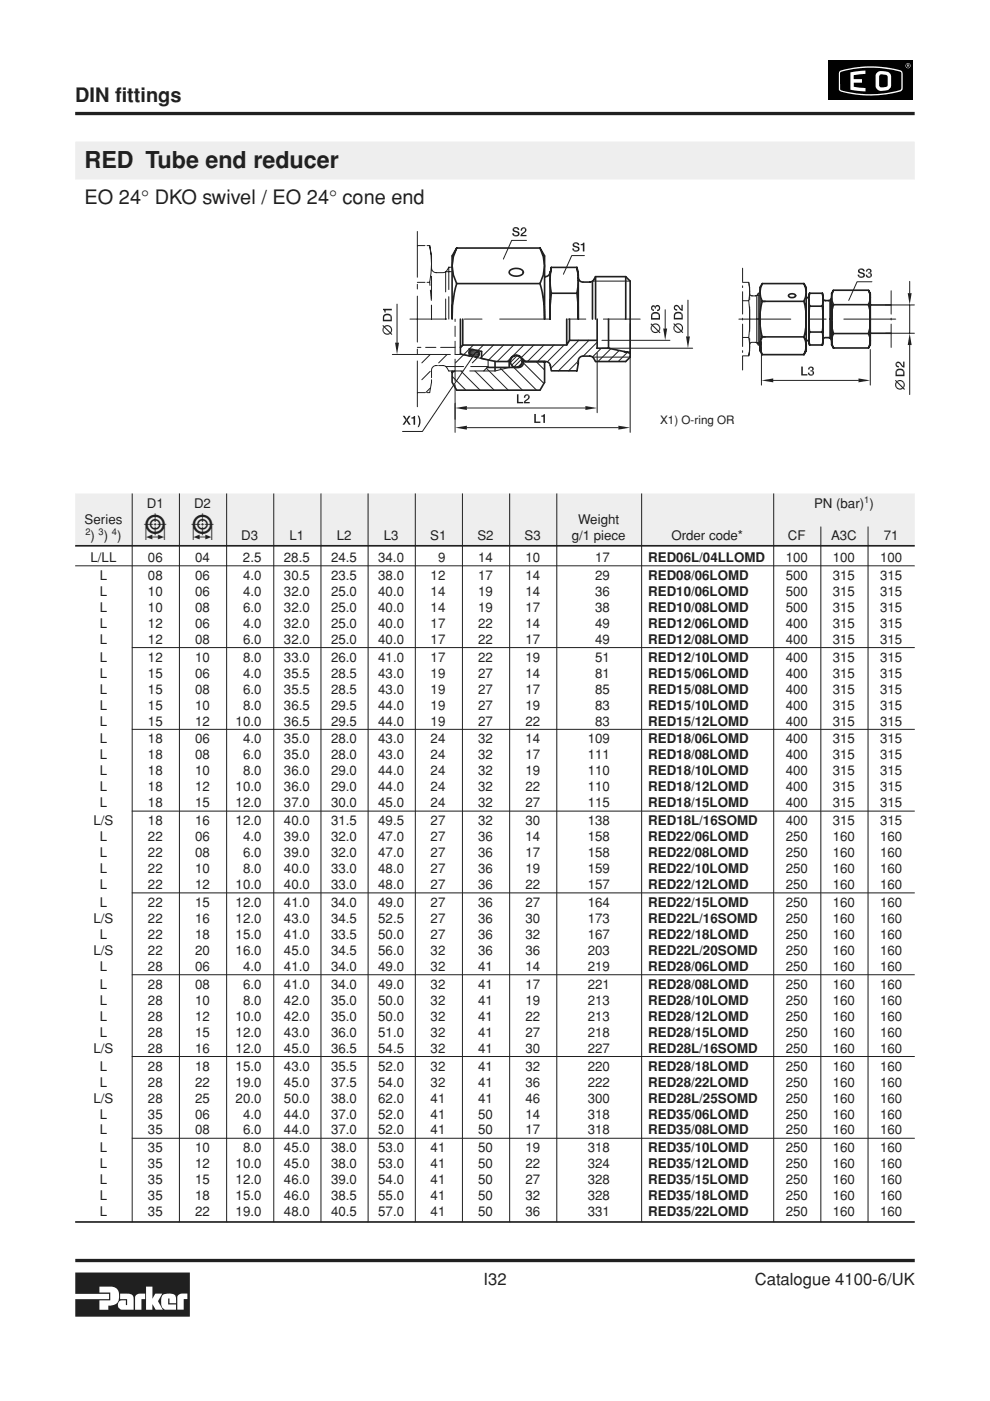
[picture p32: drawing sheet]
<svg xmlns="http://www.w3.org/2000/svg" width="210mm" height="297mm" viewBox="0 0 210 297" stroke-linecap="round" stroke-linejoin="round" font-family="sans-serif">
<defs><g id="words">
<g font-size="7.1" fill="#231f20">
<text x="30.5" y="114.4">5</text>
<text x="40.5" y="114.4">5</text>
</g>
<text font-size="4.9" fill="#231f20" x="17.9" y="35.6">RED Tube end reducer</text>
<g font-size="4.2" fill="#231f20">
<text x="15.9" y="21.6">DIN fittings</text>
<text x="17.9" y="43.3">EO 24° DKO swivel / EO 24° cone end</text>
</g>
<g font-size="3.5" fill="#231f20">
<text x="102.5" y="272.4">I32</text>
<text x="160" y="272.4">Catalogue 4100-6/UK</text>
</g>
<g font-size="2.8" fill="#231f20">
<text x="31.2" y="107.6">D1</text>
<text x="41.2" y="107.6">D2</text>
<text x="172.6" y="107.6">PN (bar) )</text>
<text x="17.9" y="111">Series</text>
<text x="122.6" y="111">Weight</text>
<text x="19.2" y="114.4">) ) )</text>
<text x="19.2" y="119.2">L/LL</text>
<text x="31.4" y="119.2">06</text>
<text x="41.4" y="119.2">04</text>
<text x="51.2" y="114.4">D3</text>
<text x="51.5" y="119.2">2.5</text>
<text x="60.2" y="119.2">28.5</text>
<text x="61.4" y="114.4">L1</text>
<text x="70.2" y="119.2">24.5</text>
<text x="71.4" y="114.4">L2</text>
<text x="80.2" y="119.2">34.0</text>
<text x="81.4" y="114.4">L3</text>
<text x="91.2" y="114.4">S1</text>
<text x="92.9" y="119.2">9</text>
<text x="101.2" y="114.4">S2</text>
<text x="101.4" y="119.2">14</text>
<text x="111.2" y="114.4">S3</text>
<text x="111.4" y="119.2">10</text>
<text x="121.2" y="114.4">g/1 piece</text>
<text x="126.2" y="119.2">17</text>
<text x="137.4" y="119.2">RED06L/04LLOMD</text>
<text x="142.3" y="114.4">Order code*</text>
<text x="166.6" y="119.2">100</text>
<text x="167" y="114.4">CF</text>
<text x="176.2" y="114.4">A3C</text>
<text x="176.6" y="119.2">100</text>
<text x="186.6" y="119.2">100</text>
<text x="187.4" y="114.4">71</text>
<text x="21.1" y="123">L</text>
<text x="31.4" y="123">08</text>
<text x="41.4" y="123">06</text>
<text x="51.5" y="123">4.0</text>
<text x="60.2" y="123">30.5</text>
<text x="70.2" y="123">23.5</text>
<text x="80.2" y="123">38.0</text>
<text x="91.3" y="123">12</text>
<text x="101.4" y="123">17</text>
<text x="111.4" y="123">14</text>
<text x="126.2" y="123">29</text>
<text x="137.4" y="123">RED08/06LOMD</text>
<text x="166.6" y="123">500</text>
<text x="176.6" y="123">315</text>
<text x="186.6" y="123">315</text>
<text x="21.1" y="126.3">L</text>
<text x="21.1" y="129.7">L</text>
<text x="31.4" y="126.3">10</text>
<text x="31.4" y="129.7">10</text>
<text x="41.4" y="126.3">06</text>
<text x="41.4" y="129.7">08</text>
<text x="51.5" y="126.3">4.0</text>
<text x="51.5" y="129.7">6.0</text>
<text x="60.2" y="126.3">32.0</text>
<text x="60.2" y="129.7">32.0</text>
<text x="70.2" y="126.3">25.0</text>
<text x="70.2" y="129.7">25.0</text>
<text x="80.2" y="126.3">40.0</text>
<text x="80.2" y="129.7">40.0</text>
<text x="91.3" y="126.3">14</text>
<text x="91.3" y="129.7">14</text>
<text x="101.4" y="126.3">19</text>
<text x="101.4" y="129.7">19</text>
<text x="111.4" y="126.3">14</text>
<text x="111.4" y="129.7">17</text>
<text x="126.2" y="126.3">36</text>
<text x="126.2" y="129.7">38</text>
<text x="137.4" y="126.3">RED10/06LOMD</text>
<text x="137.4" y="129.7">RED10/08LOMD</text>
<text x="166.6" y="126.3">500</text>
<text x="166.6" y="129.7">500</text>
<text x="176.6" y="126.3">315</text>
<text x="176.6" y="129.7">315</text>
<text x="186.6" y="126.3">315</text>
<text x="186.6" y="129.7">315</text>
<text x="21.1" y="133.1">L</text>
<text x="21.1" y="136.5">L</text>
<text x="31.4" y="133.1">12</text>
<text x="31.4" y="136.5">12</text>
<text x="41.4" y="133.1">06</text>
<text x="41.4" y="136.5">08</text>
<text x="51.5" y="133.1">4.0</text>
<text x="51.5" y="136.5">6.0</text>
<text x="60.2" y="133.1">32.0</text>
<text x="60.2" y="136.5">32.0</text>
<text x="70.2" y="133.1">25.0</text>
<text x="70.2" y="136.5">25.0</text>
<text x="80.2" y="133.1">40.0</text>
<text x="80.2" y="136.5">40.0</text>
<text x="91.3" y="133.1">17</text>
<text x="91.3" y="136.5">17</text>
<text x="101.4" y="133.1">22</text>
<text x="101.4" y="136.5">22</text>
<text x="111.4" y="133.1">14</text>
<text x="111.4" y="136.5">17</text>
<text x="126.2" y="133.1">49</text>
<text x="126.2" y="136.5">49</text>
<text x="137.4" y="133.1">RED12/06LOMD</text>
<text x="137.4" y="136.5">RED12/08LOMD</text>
<text x="166.6" y="133.1">400</text>
<text x="166.6" y="136.5">400</text>
<text x="176.6" y="133.1">315</text>
<text x="176.6" y="136.5">315</text>
<text x="186.6" y="133.1">315</text>
<text x="186.6" y="136.5">315</text>
<text x="21.1" y="140.3">L</text>
<text x="21.1" y="143.7">L</text>
<text x="31.4" y="140.3">12</text>
<text x="31.4" y="143.7">15</text>
<text x="41.4" y="140.3">10</text>
<text x="41.4" y="143.7">06</text>
<text x="51.5" y="140.3">8.0</text>
<text x="51.5" y="143.7">4.0</text>
<text x="60.2" y="140.3">33.0</text>
<text x="60.2" y="143.7">35.5</text>
<text x="70.2" y="140.3">26.0</text>
<text x="70.2" y="143.7">28.5</text>
<text x="80.2" y="140.3">41.0</text>
<text x="80.2" y="143.7">43.0</text>
<text x="91.3" y="140.3">17</text>
<text x="91.3" y="143.7">19</text>
<text x="101.4" y="140.3">22</text>
<text x="101.4" y="143.7">27</text>
<text x="111.4" y="140.3">19</text>
<text x="111.4" y="143.7">14</text>
<text x="126.2" y="140.3">51</text>
<text x="126.2" y="143.7">81</text>
<text x="137.4" y="140.3">RED12/10LOMD</text>
<text x="137.4" y="143.7">RED15/06LOMD</text>
<text x="166.6" y="140.3">400</text>
<text x="166.6" y="143.7">400</text>
<text x="176.6" y="140.3">315</text>
<text x="176.6" y="143.7">315</text>
<text x="186.6" y="140.3">315</text>
<text x="186.6" y="143.7">315</text>
<text x="21.1" y="147.1">L</text>
<text x="31.4" y="147.1">15</text>
<text x="41.4" y="147.1">08</text>
<text x="51.5" y="147.1">6.0</text>
<text x="60.2" y="147.1">35.5</text>
<text x="70.2" y="147.1">28.5</text>
<text x="80.2" y="147.1">43.0</text>
<text x="91.3" y="147.1">19</text>
<text x="101.4" y="147.1">27</text>
<text x="111.4" y="147.1">17</text>
<text x="126.2" y="147.1">85</text>
<text x="137.4" y="147.1">RED15/08LOMD</text>
<text x="166.6" y="147.1">400</text>
<text x="176.6" y="147.1">315</text>
<text x="186.6" y="147.1">315</text>
<text x="21.1" y="150.4">L</text>
<text x="21.1" y="153.8">L</text>
<text x="31.4" y="150.4">15</text>
<text x="31.4" y="153.8">15</text>
<text x="41.4" y="150.4">10</text>
<text x="41.4" y="153.8">12</text>
<text x="50" y="153.8">10.0</text>
<text x="51.5" y="150.4">8.0</text>
<text x="60.2" y="153.8">36.5</text>
<text x="60.2" y="150.4">36.5</text>
<text x="70.2" y="153.8">29.5</text>
<text x="70.2" y="150.4">29.5</text>
<text x="80.2" y="153.8">44.0</text>
<text x="80.2" y="150.4">44.0</text>
<text x="91.3" y="153.8">19</text>
<text x="91.3" y="150.4">19</text>
<text x="101.4" y="153.8">27</text>
<text x="101.4" y="150.4">27</text>
<text x="111.4" y="153.8">22</text>
<text x="111.4" y="150.4">19</text>
<text x="126.2" y="153.8">83</text>
<text x="126.2" y="150.4">83</text>
<text x="137.4" y="150.4">RED15/10LOMD</text>
<text x="137.4" y="153.8">RED15/12LOMD</text>
<text x="166.6" y="150.4">400</text>
<text x="166.6" y="153.8">400</text>
<text x="176.6" y="150.4">315</text>
<text x="176.6" y="153.8">315</text>
<text x="186.6" y="150.4">315</text>
<text x="186.6" y="153.8">315</text>
<text x="21.1" y="157.6">L</text>
<text x="21.1" y="161">L</text>
<text x="31.4" y="157.6">18</text>
<text x="31.4" y="161">18</text>
<text x="41.4" y="157.6">06</text>
<text x="41.4" y="161">08</text>
<text x="51.5" y="157.6">4.0</text>
<text x="51.5" y="161">6.0</text>
<text x="60.2" y="157.6">35.0</text>
<text x="60.2" y="161">35.0</text>
<text x="70.2" y="157.6">28.0</text>
<text x="70.2" y="161">28.0</text>
<text x="80.2" y="157.6">43.0</text>
<text x="80.2" y="161">43.0</text>
<text x="91.3" y="157.6">24</text>
<text x="91.3" y="161">24</text>
<text x="101.4" y="157.6">32</text>
<text x="101.4" y="161">32</text>
<text x="111.4" y="157.6">14</text>
<text x="111.4" y="161">17</text>
<text x="124.6" y="157.6">109</text>
<text x="124.6" y="161">111</text>
<text x="137.4" y="157.6">RED18/06LOMD</text>
<text x="137.4" y="161">RED18/08LOMD</text>
<text x="166.6" y="157.6">400</text>
<text x="166.6" y="161">400</text>
<text x="176.6" y="157.6">315</text>
<text x="176.6" y="161">315</text>
<text x="186.6" y="157.6">315</text>
<text x="186.6" y="161">315</text>
<text x="21.1" y="164.4">L</text>
<text x="21.1" y="167.8">L</text>
<text x="31.4" y="164.4">18</text>
<text x="31.4" y="167.8">18</text>
<text x="41.4" y="164.4">10</text>
<text x="41.4" y="167.8">12</text>
<text x="50" y="167.8">10.0</text>
<text x="51.5" y="164.4">8.0</text>
<text x="60.2" y="167.8">36.0</text>
<text x="60.2" y="164.4">36.0</text>
<text x="70.2" y="167.8">29.0</text>
<text x="70.2" y="164.4">29.0</text>
<text x="80.2" y="167.8">44.0</text>
<text x="80.2" y="164.4">44.0</text>
<text x="91.3" y="167.8">24</text>
<text x="91.3" y="164.4">24</text>
<text x="101.4" y="167.8">32</text>
<text x="101.4" y="164.4">32</text>
<text x="111.4" y="167.8">22</text>
<text x="111.4" y="164.4">19</text>
<text x="124.6" y="167.8">110</text>
<text x="124.6" y="164.4">110</text>
<text x="137.4" y="164.4">RED18/10LOMD</text>
<text x="137.4" y="167.8">RED18/12LOMD</text>
<text x="166.6" y="164.4">400</text>
<text x="166.6" y="167.8">400</text>
<text x="176.6" y="164.4">315</text>
<text x="176.6" y="167.8">315</text>
<text x="186.6" y="164.4">315</text>
<text x="186.6" y="167.8">315</text>
<text x="21.1" y="171.2">L</text>
<text x="31.4" y="171.2">18</text>
<text x="41.4" y="171.2">15</text>
<text x="50" y="171.2">12.0</text>
<text x="60.2" y="171.2">37.0</text>
<text x="70.2" y="171.2">30.0</text>
<text x="80.2" y="171.2">45.0</text>
<text x="91.3" y="171.2">24</text>
<text x="101.4" y="171.2">32</text>
<text x="111.4" y="171.2">27</text>
<text x="124.6" y="171.2">115</text>
<text x="137.4" y="171.2">RED18/15LOMD</text>
<text x="166.6" y="171.2">400</text>
<text x="176.6" y="171.2">315</text>
<text x="186.6" y="171.2">315</text>
<text x="19.8" y="175">L/S</text>
<text x="21.1" y="178.3">L</text>
<text x="31.4" y="178.3">22</text>
<text x="31.4" y="175">18</text>
<text x="41.4" y="178.3">06</text>
<text x="41.4" y="175">16</text>
<text x="50" y="175">12.0</text>
<text x="51.5" y="178.3">4.0</text>
<text x="60.2" y="175">40.0</text>
<text x="60.2" y="178.3">39.0</text>
<text x="70.2" y="175">31.5</text>
<text x="70.2" y="178.3">32.0</text>
<text x="80.2" y="175">49.5</text>
<text x="80.2" y="178.3">47.0</text>
<text x="91.3" y="175">27</text>
<text x="91.3" y="178.3">27</text>
<text x="101.4" y="175">32</text>
<text x="101.4" y="178.3">36</text>
<text x="111.4" y="175">30</text>
<text x="111.4" y="178.3">14</text>
<text x="124.6" y="175">138</text>
<text x="124.6" y="178.3">158</text>
<text x="137.4" y="175">RED18L/16SOMD</text>
<text x="137.4" y="178.3">RED22/06LOMD</text>
<text x="166.6" y="175">400</text>
<text x="166.6" y="178.3">250</text>
<text x="176.6" y="175">315</text>
<text x="176.6" y="178.3">160</text>
<text x="186.6" y="175">315</text>
<text x="186.6" y="178.3">160</text>
<text x="21.1" y="181.7">L</text>
<text x="21.1" y="185.1">L</text>
<text x="31.4" y="181.7">22</text>
<text x="31.4" y="185.1">22</text>
<text x="41.4" y="181.7">08</text>
<text x="41.4" y="185.1">10</text>
<text x="51.5" y="181.7">6.0</text>
<text x="51.5" y="185.1">8.0</text>
<text x="60.2" y="181.7">39.0</text>
<text x="60.2" y="185.1">40.0</text>
<text x="70.2" y="181.7">32.0</text>
<text x="70.2" y="185.1">33.0</text>
<text x="80.2" y="181.7">47.0</text>
<text x="80.2" y="185.1">48.0</text>
<text x="91.3" y="181.7">27</text>
<text x="91.3" y="185.1">27</text>
<text x="101.4" y="181.7">36</text>
<text x="101.4" y="185.1">36</text>
<text x="111.4" y="181.7">17</text>
<text x="111.4" y="185.1">19</text>
<text x="124.6" y="181.7">158</text>
<text x="124.6" y="185.1">159</text>
<text x="137.4" y="181.7">RED22/08LOMD</text>
<text x="137.4" y="185.1">RED22/10LOMD</text>
<text x="166.6" y="181.7">250</text>
<text x="166.6" y="185.1">250</text>
<text x="176.6" y="181.7">160</text>
<text x="176.6" y="185.1">160</text>
<text x="186.6" y="181.7">160</text>
<text x="186.6" y="185.1">160</text>
<text x="21.1" y="188.5">L</text>
<text x="31.4" y="188.5">22</text>
<text x="41.4" y="188.5">12</text>
<text x="50" y="188.5">10.0</text>
<text x="60.2" y="188.5">40.0</text>
<text x="70.2" y="188.5">33.0</text>
<text x="80.2" y="188.5">48.0</text>
<text x="91.3" y="188.5">27</text>
<text x="101.4" y="188.5">36</text>
<text x="111.4" y="188.5">22</text>
<text x="124.6" y="188.5">157</text>
<text x="137.4" y="188.5">RED22/12LOMD</text>
<text x="166.6" y="188.5">250</text>
<text x="176.6" y="188.5">160</text>
<text x="186.6" y="188.5">160</text>
<text x="19.8" y="195.7">L/S</text>
<text x="21.1" y="192.3">L</text>
<text x="31.4" y="192.3">22</text>
<text x="31.4" y="195.7">22</text>
<text x="41.4" y="192.3">15</text>
<text x="41.4" y="195.7">16</text>
<text x="50" y="192.3">12.0</text>
<text x="50" y="195.7">12.0</text>
<text x="60.2" y="192.3">41.0</text>
<text x="60.2" y="195.7">43.0</text>
<text x="70.2" y="192.3">34.0</text>
<text x="70.2" y="195.7">34.5</text>
<text x="80.2" y="192.3">49.0</text>
<text x="80.2" y="195.7">52.5</text>
<text x="91.3" y="192.3">27</text>
<text x="91.3" y="195.7">27</text>
<text x="101.4" y="192.3">36</text>
<text x="101.4" y="195.7">36</text>
<text x="111.4" y="192.3">27</text>
<text x="111.4" y="195.7">30</text>
<text x="124.6" y="192.3">164</text>
<text x="124.6" y="195.7">173</text>
<text x="137.4" y="195.7">RED22L/16SOMD</text>
<text x="137.4" y="192.3">RED22/15LOMD</text>
<text x="166.6" y="195.7">250</text>
<text x="166.6" y="192.3">250</text>
<text x="176.6" y="195.7">160</text>
<text x="176.6" y="192.3">160</text>
<text x="186.6" y="192.3">160</text>
<text x="186.6" y="195.7">160</text>
<text x="19.8" y="202.5">L/S</text>
<text x="21.1" y="199.1">L</text>
<text x="31.4" y="199.1">22</text>
<text x="31.4" y="202.5">22</text>
<text x="41.4" y="199.1">18</text>
<text x="41.4" y="202.5">20</text>
<text x="50" y="199.1">15.0</text>
<text x="50" y="202.5">16.0</text>
<text x="60.2" y="199.1">41.0</text>
<text x="60.2" y="202.5">45.0</text>
<text x="70.2" y="199.1">33.5</text>
<text x="70.2" y="202.5">34.5</text>
<text x="80.2" y="199.1">50.0</text>
<text x="80.2" y="202.5">56.0</text>
<text x="91.3" y="199.1">27</text>
<text x="91.3" y="202.5">32</text>
<text x="101.4" y="199.1">36</text>
<text x="101.4" y="202.5">36</text>
<text x="111.4" y="199.1">32</text>
<text x="111.4" y="202.5">36</text>
<text x="124.6" y="199.1">167</text>
<text x="124.6" y="202.5">203</text>
<text x="137.4" y="202.5">RED22L/20SOMD</text>
<text x="137.4" y="199.1">RED22/18LOMD</text>
<text x="166.6" y="202.5">250</text>
<text x="166.6" y="199.1">250</text>
<text x="176.6" y="199.1">160</text>
<text x="176.6" y="202.5">160</text>
<text x="186.6" y="202.5">160</text>
<text x="186.6" y="199.1">160</text>
<text x="21.1" y="205.8">L</text>
<text x="21.1" y="209.6">L</text>
<text x="31.4" y="205.8">28</text>
<text x="31.4" y="209.6">28</text>
<text x="41.4" y="205.8">06</text>
<text x="41.4" y="209.6">08</text>
<text x="51.5" y="205.8">4.0</text>
<text x="51.5" y="209.6">6.0</text>
<text x="60.2" y="205.8">41.0</text>
<text x="60.2" y="209.6">41.0</text>
<text x="70.2" y="205.8">34.0</text>
<text x="70.2" y="209.6">34.0</text>
<text x="80.2" y="205.8">49.0</text>
<text x="80.2" y="209.6">49.0</text>
<text x="91.3" y="205.8">32</text>
<text x="91.3" y="209.6">32</text>
<text x="101.4" y="205.8">41</text>
<text x="101.4" y="209.6">41</text>
<text x="111.4" y="205.8">14</text>
<text x="111.4" y="209.6">17</text>
<text x="124.6" y="205.8">219</text>
<text x="124.6" y="209.6">221</text>
<text x="137.4" y="205.8">RED28/06LOMD</text>
<text x="137.4" y="209.6">RED28/08LOMD</text>
<text x="166.6" y="205.8">250</text>
<text x="166.6" y="209.6">250</text>
<text x="176.6" y="205.8">160</text>
<text x="176.6" y="209.6">160</text>
<text x="186.6" y="205.8">160</text>
<text x="186.6" y="209.6">160</text>
<text x="21.1" y="213">L</text>
<text x="31.4" y="213">28</text>
<text x="41.4" y="213">10</text>
<text x="51.5" y="213">8.0</text>
<text x="60.2" y="213">42.0</text>
<text x="70.2" y="213">35.0</text>
<text x="80.2" y="213">50.0</text>
<text x="91.3" y="213">32</text>
<text x="101.4" y="213">41</text>
<text x="111.4" y="213">19</text>
<text x="124.6" y="213">213</text>
<text x="137.4" y="213">RED28/10LOMD</text>
<text x="166.6" y="213">250</text>
<text x="176.6" y="213">160</text>
<text x="186.6" y="213">160</text>
<text x="21.1" y="216.4">L</text>
<text x="21.1" y="219.8">L</text>
<text x="31.4" y="216.4">28</text>
<text x="31.4" y="219.8">28</text>
<text x="41.4" y="216.4">12</text>
<text x="41.4" y="219.8">15</text>
<text x="50" y="216.4">10.0</text>
<text x="50" y="219.8">12.0</text>
<text x="60.2" y="216.4">42.0</text>
<text x="60.2" y="219.8">43.0</text>
<text x="70.2" y="216.4">35.0</text>
<text x="70.2" y="219.8">36.0</text>
<text x="80.2" y="216.4">50.0</text>
<text x="80.2" y="219.8">51.0</text>
<text x="91.3" y="216.4">32</text>
<text x="91.3" y="219.8">32</text>
<text x="101.4" y="216.4">41</text>
<text x="101.4" y="219.8">41</text>
<text x="111.4" y="216.4">22</text>
<text x="111.4" y="219.8">27</text>
<text x="124.6" y="216.4">213</text>
<text x="124.6" y="219.8">218</text>
<text x="137.4" y="216.4">RED28/12LOMD</text>
<text x="137.4" y="219.8">RED28/15LOMD</text>
<text x="166.6" y="216.4">250</text>
<text x="166.6" y="219.8">250</text>
<text x="176.6" y="216.4">160</text>
<text x="176.6" y="219.8">160</text>
<text x="186.6" y="216.4">160</text>
<text x="186.6" y="219.8">160</text>
<text x="19.8" y="223.2">L/S</text>
<text x="21.1" y="227">L</text>
<text x="31.4" y="227">28</text>
<text x="31.4" y="223.2">28</text>
<text x="41.4" y="227">18</text>
<text x="41.4" y="223.2">16</text>
<text x="50" y="227">15.0</text>
<text x="50" y="223.2">12.0</text>
<text x="60.2" y="227">43.0</text>
<text x="60.2" y="223.2">45.0</text>
<text x="70.2" y="227">35.5</text>
<text x="70.2" y="223.2">36.5</text>
<text x="80.2" y="227">52.0</text>
<text x="80.2" y="223.2">54.5</text>
<text x="91.3" y="227">32</text>
<text x="91.3" y="223.2">32</text>
<text x="101.4" y="227">41</text>
<text x="101.4" y="223.2">41</text>
<text x="111.4" y="227">32</text>
<text x="111.4" y="223.2">30</text>
<text x="124.6" y="227">220</text>
<text x="124.6" y="223.2">227</text>
<text x="137.4" y="223.2">RED28L/16SOMD</text>
<text x="137.4" y="227">RED28/18LOMD</text>
<text x="166.6" y="223.2">250</text>
<text x="166.6" y="227">250</text>
<text x="176.6" y="223.2">160</text>
<text x="176.6" y="227">160</text>
<text x="186.6" y="223.2">160</text>
<text x="186.6" y="227">160</text>
<text x="19.8" y="233.8">L/S</text>
<text x="21.1" y="230.4">L</text>
<text x="31.4" y="230.4">28</text>
<text x="31.4" y="233.8">28</text>
<text x="41.4" y="230.4">22</text>
<text x="41.4" y="233.8">25</text>
<text x="50" y="230.4">19.0</text>
<text x="50" y="233.8">20.0</text>
<text x="60.2" y="230.4">45.0</text>
<text x="60.2" y="233.8">50.0</text>
<text x="70.2" y="230.4">37.5</text>
<text x="70.2" y="233.8">38.0</text>
<text x="80.2" y="230.4">54.0</text>
<text x="80.2" y="233.8">62.0</text>
<text x="91.3" y="230.4">32</text>
<text x="91.3" y="233.8">41</text>
<text x="101.4" y="230.4">41</text>
<text x="101.4" y="233.8">41</text>
<text x="111.4" y="230.4">36</text>
<text x="111.4" y="233.8">46</text>
<text x="124.6" y="230.4">222</text>
<text x="124.6" y="233.8">300</text>
<text x="137.4" y="233.8">RED28L/25SOMD</text>
<text x="137.4" y="230.4">RED28/22LOMD</text>
<text x="166.6" y="233.8">250</text>
<text x="166.6" y="230.4">250</text>
<text x="176.6" y="230.4">160</text>
<text x="176.6" y="233.8">160</text>
<text x="186.6" y="233.8">160</text>
<text x="186.6" y="230.4">160</text>
<text x="21.1" y="237.1">L</text>
<text x="31.4" y="237.1">35</text>
<text x="41.4" y="237.1">06</text>
<text x="51.5" y="237.1">4.0</text>
<text x="60.2" y="237.1">44.0</text>
<text x="70.2" y="237.1">37.0</text>
<text x="80.2" y="237.1">52.0</text>
<text x="91.3" y="237.1">41</text>
<text x="101.4" y="237.1">50</text>
<text x="111.4" y="237.1">14</text>
<text x="124.6" y="237.1">318</text>
<text x="137.4" y="237.1">RED35/06LOMD</text>
<text x="166.6" y="237.1">250</text>
<text x="176.6" y="237.1">160</text>
<text x="186.6" y="237.1">160</text>
<text x="21.1" y="240.5">L</text>
<text x="21.1" y="244.3">L</text>
<text x="31.4" y="240.5">35</text>
<text x="31.4" y="244.3">35</text>
<text x="41.4" y="240.5">08</text>
<text x="41.4" y="244.3">10</text>
<text x="51.5" y="240.5">6.0</text>
<text x="51.5" y="244.3">8.0</text>
<text x="60.2" y="240.5">44.0</text>
<text x="60.2" y="244.3">45.0</text>
<text x="70.2" y="240.5">37.0</text>
<text x="70.2" y="244.3">38.0</text>
<text x="80.2" y="240.5">52.0</text>
<text x="80.2" y="244.3">53.0</text>
<text x="91.3" y="240.5">41</text>
<text x="91.3" y="244.3">41</text>
<text x="101.4" y="240.5">50</text>
<text x="101.4" y="244.3">50</text>
<text x="111.4" y="240.5">17</text>
<text x="111.4" y="244.3">19</text>
<text x="124.6" y="240.5">318</text>
<text x="124.6" y="244.3">318</text>
<text x="137.4" y="240.5">RED35/08LOMD</text>
<text x="137.4" y="244.3">RED35/10LOMD</text>
<text x="166.6" y="240.5">250</text>
<text x="166.6" y="244.3">250</text>
<text x="176.6" y="240.5">160</text>
<text x="176.6" y="244.3">160</text>
<text x="186.6" y="240.5">160</text>
<text x="186.6" y="244.3">160</text>
<text x="21.1" y="247.7">L</text>
<text x="21.1" y="251.1">L</text>
<text x="31.4" y="247.7">35</text>
<text x="31.4" y="251.1">35</text>
<text x="41.4" y="247.7">12</text>
<text x="41.4" y="251.1">15</text>
<text x="50" y="247.7">10.0</text>
<text x="50" y="251.1">12.0</text>
<text x="60.2" y="247.7">45.0</text>
<text x="60.2" y="251.1">46.0</text>
<text x="70.2" y="247.7">38.0</text>
<text x="70.2" y="251.1">39.0</text>
<text x="80.2" y="247.7">53.0</text>
<text x="80.2" y="251.1">54.0</text>
<text x="91.3" y="247.7">41</text>
<text x="91.3" y="251.1">41</text>
<text x="101.4" y="247.7">50</text>
<text x="101.4" y="251.1">50</text>
<text x="111.4" y="247.7">22</text>
<text x="111.4" y="251.1">27</text>
<text x="124.6" y="247.7">324</text>
<text x="124.6" y="251.1">328</text>
<text x="137.4" y="247.7">RED35/12LOMD</text>
<text x="137.4" y="251.1">RED35/15LOMD</text>
<text x="166.6" y="247.7">250</text>
<text x="166.6" y="251.1">250</text>
<text x="176.6" y="247.7">160</text>
<text x="176.6" y="251.1">160</text>
<text x="186.6" y="247.7">160</text>
<text x="186.6" y="251.1">160</text>
<text x="21.1" y="254.5">L</text>
<text x="21.1" y="257.9">L</text>
<text x="31.4" y="254.5">35</text>
<text x="31.4" y="257.9">35</text>
<text x="41.4" y="254.5">18</text>
<text x="41.4" y="257.9">22</text>
<text x="50" y="254.5">15.0</text>
<text x="50" y="257.9">19.0</text>
<text x="60.2" y="254.5">46.0</text>
<text x="60.2" y="257.9">48.0</text>
<text x="70.2" y="254.5">38.5</text>
<text x="70.2" y="257.9">40.5</text>
<text x="80.2" y="254.5">55.0</text>
<text x="80.2" y="257.9">57.0</text>
<text x="91.3" y="254.5">41</text>
<text x="91.3" y="257.9">41</text>
<text x="101.4" y="254.5">50</text>
<text x="101.4" y="257.9">50</text>
<text x="111.4" y="254.5">32</text>
<text x="111.4" y="257.9">36</text>
<text x="124.6" y="254.5">328</text>
<text x="124.6" y="257.9">331</text>
<text x="137.4" y="254.5">RED35/18LOMD</text>
<text x="137.4" y="257.9">RED35/22LOMD</text>
<text x="166.6" y="254.5">250</text>
<text x="166.6" y="257.9">250</text>
<text x="176.6" y="254.5">160</text>
<text x="176.6" y="257.9">160</text>
<text x="186.6" y="254.5">160</text>
<text x="186.6" y="257.9">160</text>
</g>
<text font-size="2.5" fill="#231f20" x="140" y="89.8">X1) O-ring OR</text>
<g font-size="2" fill="#231f20">
<text x="183.2" y="106.7">1</text>
<text x="18.1" y="113.4">2</text>
<text x="20.9" y="113.4">3</text>
<text x="23.7" y="113.4">4</text>
</g>
</g></defs>
<path d="M-.1 11.1h1.1" fill="none" stroke="#000" stroke-width=".21"/>
<path d="M0 9.6h3v3h-3z" fill="#fff"/>
<path d="M-.1 285.9h1.1" fill="none" stroke="#000" stroke-width=".21"/>
<g fill="#fff">
<path d="M0 284.5h4v3h-4z"/>
<path d="M0 288.5h5.9v7h-5.9z"/>
</g>
<path d="M175.7 12.9h17.9v8.3h-17.9z" fill="#000"/>
<circle cx="192.5" cy="13.9" r=".54" fill="#fff"/>
<circle cx="192.5" cy="13.9" r=".46" fill="#000"/>
<path d="M192.3 13.7l.5 .1v.4l-.4-.2-.1 .2z" fill="#fff"/>
<path d="M192.4 13.8l.3 .1h-.3z" fill="#000"/>
<path d="M178.1 15.1a21.9 21.9 0 0 1 13.1 0l.2 .7-.1 3.3a6.5 6.5 0 0 1-3.5 .9 20.9 20.9 0 0 1-9.8-.8l-.1-.3v-3.5z" fill="#fff"/>
<path d="M178.2 15.3a22 22 0 0 1 12.8 0l.1 .3-.1 3.3a19.8 19.8 0 0 1-8.9 .9h-.6a7.4 7.4 0 0 1-3.4-.9z" fill="#000"/>
<g fill="#fff">
<path d="M180.3 15.3l3.2-.3v.7l-2.5 .3v.8h1.8v.7h-1.8v.9l2.5 .3v.7l-3.2-.4z"/>
<path d="M185.9 15.5a2.43 2.43 0 0 1 2.9 .2l.1 .5-.1 2.4a2.34 2.34 0 0 1-2.9 .2l-.3-.5v-2.3z"/>
</g>
<path d="M186.5 15.9l.5-.1a1 1 0 0 1 1.2 .5v1.7a1.21 1.21 0 0 1-1.6 .4l-.2-.3z" fill="#000"/>
<path d="M16 269.8h24.3v9.4h-24.3v-3.8h7.1v-1.1h-7.1z" fill="#231f20"/>
<g fill="#fff">
<path d="M21.1 272.8h1.9a1.81 1.81 0 0 1 2.3 2.1 1.85 1.85 0 0 1-2.3 1.9v.9h-1.9v-2h2.3v-1.7h-2.3z"/>
<path d="M31 272.8h1.3v2.6l.6-1.1h1.5l-.9 1.6 1 1.8h-1.5l-.7-1.2v1.2h-1.3z"/>
<path d="M34.4 274.6a2.3 2.3 0 0 1 2.8 .2l.1 1.5h-1.4v-1h-.2v1.3h1.6v1.1l-2.5-.1a2.51 2.51 0 0 1-.4-3z"/>
<path d="M28.8 274.7l.8-.4h1.2v1.1h-.8v2.3h-1.4v-2.7z"/>
<path d="M25.5 274.3a3.5 3.5 0 0 1 2.7 .5l.1 2.9h-2.5a1.07 1.07 0 0 1-.7-1.4 1.07 1.07 0 0 1 1.4-.6h.2v1h.3v-1.3h-1.5z"/>
<path d="M37.7 274.7l.8-.4h1.2v1.1h-.7l-.1 2.3h-1.3v-2.7z"/>
</g>
<path d="M15.9 24.1h178M16 267.3h178" fill="none" stroke="#231f20" stroke-width=".7" stroke-linecap="butt"/>
<path d="M192.9 59.7v2.5M187.7 70.7h6.2M187.7 64.7h6.2M192.9 64.7v6M192.9 73.2v10.5" fill="none" stroke="#231f20" stroke-width=".21"/>
<g fill="#231f20">
<path d="M192.5 62.2h.8l-.4 2.5z"/>
<path d="M192.9 70.7l.4 2.5h-.8z"/>
<path d="M191.6 80.9l.2 .7-.2 .6z" fill-rule="evenodd"/>
<path d="M190.3 80.7l.6-.1 .4 .1 .3 .2v.7a.78 .78 0 0 0-.4-.7 .78 .78 0 0 0-.9 .1z" fill-rule="evenodd"/>
<path d="M190 81.6l.4 .6 .5 .2 .4-.2v.3l-.5 .1-.5-.1-.3-.3z" fill-rule="evenodd"/>
<path d="M190 81v1.2l-.2-.5z" fill-rule="evenodd"/>
<path d="M189.9 80.6l.3 .2 .1-.1v.3l1.1 1.1 .2-1.2v1.3l.3 .3-.2 .2-.3-.3-.1 .1v-.3l-1.1-1.1-.2 1.1v-1.2l-.2-.3z" fill-rule="evenodd"/>
<path d="M190.1 78.4l.6-.3 .7 .2 .1 .1v1v-.4a.68 .68 0 0 0-.7-.5 .68 .68 0 0 0-.7 .6z" fill-rule="evenodd"/>
<path d="M190.1 78.4v1h1.4v-1l.2 .4 .1 1h-1.9v-1z" fill-rule="evenodd"/>
<path d="M190.1 76.8a.98 .98 0 0 1 1.3 .7l.1 .1v-.9h.3v1.2l-.5-.1-.4-.5a.41 .41 0 0 0-.4-.3 .41 .41 0 0 0-.4 .3z" fill-rule="evenodd"/>
<path d="M190 76.8h.1v.6l.5 .2v.3a.65 .65 0 0 1-.7-.3 .65 .65 0 0 1 .1-.8z" fill-rule="evenodd"/>
</g>
<path d="M161.6 75.2h8.9M161.6 71.4h8.8M161.6 63.9h8.8M161.6 60.1h8.9" fill="none" stroke="#231f20" stroke-width=".35"/>
<path d="M161.4 72.4v9.3M184.5 74.1v7.6M163.9 80.7h18.1" fill="none" stroke="#231f20" stroke-width=".21"/>
<g fill="#231f20">
<path d="M161.4 80.7l2.5-.5v.9z"/>
<path d="M182 80.2l2.5 .5-2.5 .4z"/>
<path d="M169.9 77.7h.3v1.6h1v.3h-1.3z" fill-rule="evenodd"/>
<path d="M171.3 79h.3l.2 .4h.7l-.1 .1a.74 .74 0 0 1-.9 0z" fill-rule="evenodd"/>
<path d="M171.9 78.7h.6l.1 .4-.1 .3h-.6a.33 .33 0 0 0 .4-.4 .33 .33 0 0 0-.4-.3z" fill-rule="evenodd"/>
<path d="M171.8 78.5h.6l-.1 .1 .2 .1h-.7z" fill-rule="evenodd"/>
<path d="M171.5 77.9l.4 .1-.2 .1-.1 .2h-.3z" fill-rule="evenodd"/>
<path d="M171.5 77.9l.2-.1a.55 .55 0 0 1 .6 0 .55 .55 0 0 1 .2 .7h-.6a.28 .28 0 0 0 .3-.2 .28 .28 0 0 0-.3-.3l-.4-.1z" fill-rule="evenodd"/>
</g>
<g fill="none" stroke="#231f20" stroke-width=".21">
<path d="M157.4 59.9h1.4l.1 1.1v2.6M157.4 56.9v2.8M158.8 59.9a10.1 10.1 0 0 1 0 3.9h-1.4M184.9 59.7h-3.2l-1.8 4M156.7 67.7h11M157.4 75.4h1.4M157.4 60.6v.4M157.4 61.8v4.8M157.4 67.5v.3M157.4 68.7v4.8M157.4 74.3v.4M157.4 75.6v2.9"/>
<path d="M158.8 63.8a39.9 39.9 0 0 1 0 7.8h-1.4M158.8 71.6a10.1 10.1 0 0 1 0 3.8l.1-1v-2.6M158.9 73.1l.3-.5h1l.3 .1 .3 .5h.3M158.9 65.1v5.2M160.4 62.6v10.1h.7M160.5 62.6h.6M160.8 62.2v11M161.1 62.2h-.3l-.3 .4-.3 .1h-1l-.3-.5M171.4 67.7h3.8M176 71.7h.3M176 63.6h.3M178.9 67.7h11"/>
<path d="M188.9 61.7v4.9M188.9 67.5v.3M188.9 68.7v5"/>
</g>
<g fill="none" stroke="#231f20" stroke-width=".35">
<path d="M161.4 71.4h.8M161.4 63.9h.8M161.6 60.1a3.9 3.9 0 0 0 0 3.8 14.9 14.9 0 0 0 0 7.5 3.9 3.9 0 0 0 0 3.8l-.5-.8v-13.4zM167.2 62.5l.9-.2 .4 .1 .2 .3-.3 .3-.7 .1-.5-.2zM170.5 75.2l.4-.8v-13.4l-.5-.9a3.9 3.9 0 0 1 0 3.8 14.9 14.9 0 0 1 0 7.5 3.9 3.9 0 0 1 0 3.8M170.9 72.2a.52 .52 0 0 1 .6 .5M171.5 62.7a.51 .51 0 0 1-.6 .5M171.6 64.9l-.1 2.8 .1 2.7M171.6 70.4l-.1 1.4 .1 1.3h2.8M171.6 62.2l-.1 1.3 .1 1.4M171.6 62.2l-.1 .8v9.4l.1 .7M171.6 70.4h2.8"/>
<path d="M171.6 64.9h2.8M171.6 62.2h2.8M174.4 64.9l.1 2.8-.1 2.7M174.4 70.4l.1 1.4-.1 1.3M174.4 62.2l.1 1.3-.1 1.4M174.4 62.2l.1 .8v9.4l-.1 .7M174.5 72.1l.3-.5h.9l.3 .1 .3 .4M176 63.6v8.1M176.3 63.2l-.3 .4-.3 .1h-.9l-.3-.5M176.7 64.6a12.3 12.3 0 0 0 0 6.1M176.7 70.7a3.2 3.2 0 0 0 0 3.1M176.7 64.6a3.2 3.2 0 0 1 0-3.1l-.4 .7v10.9l.4 .7"/>
<path d="M176.7 70.7h7.4M176.7 73.8h7.4M176.7 61.5h7.4M176.7 64.6h7.4M184.1 64.6l.3 1.1 .1 2M184.1 70.7a3.2 3.2 0 0 1 0 3.1M184.1 64.6a3.2 3.2 0 0 0 0-3.1l.4 .7v5.5M184.5 67.7v5.4l-.4 .7M184.5 67.7l-.1 1.9-.3 1.1M184.5 70.7h4.4M184.5 64.7h4.4"/>
</g>
<g fill="#231f20">
<path d="M181.8 58.2h.4l.1 .3 .3 .1h-.6z" fill-rule="evenodd"/>
<path d="M182 57.2h.6a.29 .29 0 0 0-.4 .3 .29 .29 0 0 0 .4 .2l.2 .1a.61 .61 0 0 1 .5 .8 .61 .61 0 0 1-.9 .3l-.4-.3h.6a.33 .33 0 0 0 .4-.3 .33 .33 0 0 0-.4-.3 .57 .57 0 0 1-.6-.2 .57 .57 0 0 1 0-.6z" fill-rule="evenodd"/>
<path d="M182 57.1l.3-.2a.7 .7 0 0 1 1 .6h-.3l-.2-.3z" fill-rule="evenodd"/>
<path d="M183.6 58.2h.3l.2 .4 .7 .1a.67 .67 0 0 1-.8 .2 .67 .67 0 0 1-.4-.7z" fill-rule="evenodd"/>
<path d="M184.1 58h.7l.1 .3-.1 .4-.6-.1a.33 .33 0 0 0 .4-.3 .33 .33 0 0 0-.5-.3z" fill-rule="evenodd"/>
<path d="M184.1 57.8h.6l-.2 .1 .3 .1h-.7z" fill-rule="evenodd"/>
<path d="M183.7 57.2h.5l-.2 .1-.1 .3h-.3z" fill-rule="evenodd"/>
<path d="M183.8 57.1l.7-.1a.47 .47 0 0 1 .2 .8h-.6a.28 .28 0 0 0 .4-.3 .28 .28 0 0 0-.3-.3h-.5z" fill-rule="evenodd"/>
</g>
<path d="M83.2 75.2h12.3M84.2 64.5v8.2M91.2 75.2l-1.8 1.7M91.2 78.7l-1.8 1.8M94.8 75.2l-1.8 1.7M98.3 75.2l-1.7 1.7M101.2 75.8l-1.1 1.1M91.2 82.3l-.9 .9" fill="none" stroke="#231f20" stroke-width=".21"/>
<g fill="#231f20">
<path d="M83.8 72.7h.8l-.4 2.5z"/>
<path d="M82.9 69.3l.2 .6-.2 .7z" fill-rule="evenodd"/>
<path d="M81.6 69.1v-.1a1.02 1.02 0 0 1 1.3 .3v.7l-.1-.4a.77 .77 0 0 0-1.2-.3z" fill-rule="evenodd"/>
<path d="M81.3 70v.1a.79 .79 0 0 0 1.3 .5v.2a1.02 1.02 0 0 1-1.3-.2z" fill-rule="evenodd"/>
<path d="M81.3 69.3v1.3l-.2-.6z" fill-rule="evenodd"/>
<path d="M81.2 68.9l.3 .3 .1-.1v.2l1.1 1.1 .2-1.1v1.3l.3 .2-.2 .2-.3-.2h-.1v-.2l-1.1-1.1-.2 1.1v-1.3l-.2-.2z" fill-rule="evenodd"/>
<path d="M81.4 66.7l.6-.2 .7 .1 .1 .1v1.1v-.3a.55 .55 0 0 0-.6-.7h-.3a.52 .52 0 0 0-.5 .7z" fill-rule="evenodd"/>
<path d="M81.3 66.8l.1 1h1.4v-1.1l.3 .5v.9h-1.9v-.9z" fill-rule="evenodd"/>
<path d="M81.2 65.5h1.9v.3h-1.3v.5h-.3z" fill-rule="evenodd"/>
</g>
<g fill="none" stroke="#231f20" stroke-width=".21">
<path d="M88.5 49.1v9.7M88.5 59.9h1.6M88.5 52.1h1.6M90.5 59.9h.6M90.5 52.1h.6M91.1 52.1a19.8 19.8 0 0 1 0 7.8M91.1 59.9l.1 .6M91.1 52.1l.4 2.2v2.8M91.5 58.6v4.7M95.2 56.7l-.9 1-1.8 .1a1 1 0 0 1-1-1M95.2 56.7h.7M95.2 56.7v4.7"/>
<path d="M95.9 57.6h-1.4v4.3M86.9 67.7h7.8M88.5 73.7h.7M88.5 60.3v1M88.5 62.8v9.7M88.5 74v1M88.5 76.5v9.7M90.2 73.7h2.2M91.3 61.5l.2 2.2M91.5 64.7v3v-2.9M92.8 77.5a1.05 1.05 0 0 0-1.3 1v1.6M93 77.5l1.3 .1 .9 1.1h2.9"/>
<path d="M93.4 73.7h3.1M94.5 63.4v4.3M94.6 77.7h3.7M95.2 62.9v4.8M98.4 67.7h3.8M99.6 78.7h3M99.8 77.7h3.7M105.9 67.7h10.8M120.4 67.7h3.8M126.6 74.8v12.7M127.9 67.7h7.8M88.5 83.2h1.6"/>
<path d="M91.5 80.5l-.4 2.7h-.6M96.5 85.5v3.4M99 86.5h25.1"/>
</g>
<g fill="#231f20">
<path d="M96.5 86.5l2.5-.4v.8z"/>
<path d="M124.1 86.1l2.5 .4-2.5 .4z"/>
<path d="M109.6 83.6h.3v1.6h1v.3h-1.3z" fill-rule="evenodd"/>
<path d="M111.7 83.9l.5-.1a1.03 1.03 0 0 1-.7 1.3l-.1 .1h.9v.3h-1.3l.2-.5 .3-.3a.46 .46 0 0 0 .5-.3 .46 .46 0 0 0-.3-.5z" fill-rule="evenodd"/>
<path d="M111.3 83.8a.64 .64 0 0 1 .9 0l-.6 .1-.2 .4h-.3z" fill-rule="evenodd"/>
</g>
<path d="M96.5 76.2v4.6M133.6 68.7v23M99 90.7h32.1" fill="none" stroke="#231f20" stroke-width=".21"/>
<g fill="#231f20">
<path d="M96.5 90.7l2.5-.4v.8z"/>
<path d="M131.1 90.3l2.5 .4-2.5 .4z"/>
<path d="M113.3 87.8h.3v1.6h1v.3h-1.3z" fill-rule="evenodd"/>
<path d="M114.8 88.1l.7-.3v1.9h-.3v-1.3h-.4z" fill-rule="evenodd"/>
</g>
<g fill="none" stroke="#231f20" stroke-width=".21">
<path d="M95.9 79.8l2.9 2.9M96.5 72.3v2.9h1.6l5.4 1.1v1.4l-.9 1h2.4l3-.8M96.5 67.7v.5M96.5 69.2v2.1M97.7 78.7l4.1 4M98.2 73.2l-.6 .6M100.4 73.2l-2.1 2M100.7 78.7l4.1 4M102.5 73.2l-2.4 2.4M103.1 78.1l4.7 4.6M104.6 73.2l-2.8 2.8M105.9 77.9l4.9 4.8"/>
<path d="M106.8 73.2l-3.2 3.1M108.5 75.7l-1 1M108.9 73.2l-3.5 3.5M108.9 77.9l4.9 4.8M109.6 75.4l-1.4 1.4M110.2 75.7l-1.7 1.7M110.6 76.2l-1.6 1.6M110.7 77l-.9 .9M111 76.9l4.3 4.4M111 73.2l-2.5 2.5M113.2 73.2l-2.7 2.6M113.7 76.7l1.8 1.7"/>
<path d="M115.3 73.2l-3.5 3.5M117.5 73.2l-3.5 3.5M119.6 73.2l-3.6 3.5M122.6 76.6l-2.1 2M122.7 72.2l-5.9 5.9M124.9 72.2l-6.5 6.4M126.6 72.6l-2.9 2.9M127.5 73.8l-1.9 1.9M129.5 73.9l-2.7 2.8M131.3 74.3l-2.4 2.4M133 74.7l-1.9 2M96.5 81.6v10.1"/>
</g>
<g fill="none" stroke="#231f20" stroke-width=".35">
<path d="M95.9 54.3v13.4a22.9 22.9 0 0 1 .9-7.6M115.5 54.3v13.4a23.1 23.1 0 0 0-1-7.6M116.6 58.3v9.4v-2.8l.3-2.7M122.6 58.8a1 1 0 0 0 1 1M122.6 58.3v9.4v-2.8l-.3-2.7M95.9 78.7v2.4l.9 1.6h17.7M96.4 78.7l-.5 .3M97.6 67.7v7.4l1.9 .4v-1.5l2.6 .5M98.1 73.2h22.1M98.1 67.7v5.5M98.1 73.2l-.5 .5M100.4 74.1a.7 .7 0 0 0-.9 .7"/>
<path d="M103.3 77.9h6.7M105 76.6v2.1M108 76.7v1.2M110.4 75.7a1.35 1.35 0 0 0-1.5-.3 1.35 1.35 0 0 0-.8 1.3M120.8 72.2h5.8M123.6 75.5a1 1 0 0 0-1 1"/>
<circle cx="109.5" cy="76.7" r="1.25"/>
</g>
<g fill="#231f20">
<path d="M100.1 75.6l1.1 .1z"/>
<path d="M100.1 75.6l1.5-.2-.4 .3z"/>
<path d="M99.7 75.3l1.9 .1-1.5 .2z"/>
<path d="M99.7 75.3l1.9-.3v.4z"/>
<path d="M99.5 74.9l2.1 .1-1.9 .3z"/>
<path d="M99.5 74.9l2-.4 .1 .5z"/>
<path d="M99.6 74.4l1.9 .1-2 .4z"/>
<path d="M99.6 74.4l1.5-.1 .4 .2z"/>
<path d="M99.6 74.4l.3-.3 1.2 .2z"/>
<path d="M99.9 74.1l1.2 .2z"/>
</g>
<g fill="none" stroke="#231f20" stroke-width=".35">
<path d="M96.8 52.6h17.7a7.9 7.9 0 0 1 0 7.5h-17.7a7.8 7.8 0 0 1 0-7.5zM96.8 52.6l-.9 1.7M108.2 57.3l.7-.3 1-.1 .9 .4 .2 .5-.3 .4-.4 .2-1.3 .1-.9-.5-.1-.3zM114.5 52.6l1 1.7M116.6 57.7a1.01 1.01 0 0 1-1.1 1M116.6 58.3l.3-1.6a13.6 13.6 0 0 0 0 5.5h5.4a13.6 13.6 0 0 0 0-5.5l.3 1.6M116.9 56.7h5.4M99.5 74.9l.1 .4 .5 .3M101.1 74.3l.4 .3 .1 .4M101.6 75a.69 .69 0 0 1-.8 .7M102.1 74.5v1.5l3 .7h3M110.4 75.7l1 1h4.3a1 1 0 0 1 1 .8l.2 1.1h5.4l.3-2.1"/>
<path d="M111 76.2v.7a1 1 0 0 1-1 1M111 76.7h4.5v4.4l-1 1.6M120.2 67.7v5.5l.6-1v-4.5"/>
</g>
<path d="M127.6 73.8h19.3M145.9 63.6v7.7" fill="none" stroke="#231f20" stroke-width=".21"/>
<g fill="#231f20">
<path d="M145.5 71.3h.8l-.4 2.5z"/>
<path d="M144.6 68.9a1.02 1.02 0 0 1 0 1.3z" fill-rule="evenodd"/>
<path d="M143.3 68.7l.6-.2 .4 .2 .3 .2v.7l-.3-.7-.5-.1-.5 .1z" fill-rule="evenodd"/>
<path d="M143 69.6a.78 .78 0 0 0 1.3 .6v.2a1.01 1.01 0 0 1-1.3-.2z" fill-rule="evenodd"/>
<path d="M143 68.9v1.3l-.2-.6z" fill-rule="evenodd"/>
<path d="M142.9 68.5l.3 .3 .1-.1v.2l1.1 1.1 .2-1.1v1.3l.3 .3-.2 .1-.3-.2h-.1v-.2l-1.1-1.1-.2 1.1v-1.3l-.2-.2z" fill-rule="evenodd"/>
<path d="M143.1 66.3l.7-.2 .7 .2v1.1l-.1-.7-.4-.2-.7 .1-.2 .5z" fill-rule="evenodd"/>
<path d="M143.1 66.4v1h1.4v-1.1l.2 .5 .1 .9h-1.9v-1z" fill-rule="evenodd"/>
<path d="M143.1 64.7a1.18 1.18 0 0 1 1.3 .8l.1-.9h.3v1.3l-.5-.2-.5-.6a.37 .37 0 0 0-.4-.2 .37 .37 0 0 0-.3 .3z" fill-rule="evenodd"/>
<path d="M143 64.8l.1 .6 .5 .2v.3l-.4-.1-.3-.3v-.4z" fill-rule="evenodd"/>
</g>
<path d="M127.6 72.2h14.4M141 65.7v4" fill="none" stroke="#231f20" stroke-width=".21"/>
<g fill="#231f20">
<path d="M140.6 69.7h.9l-.5 2.5z"/>
<path d="M139.8 68.9l.2 .6-.2 .7z" fill-rule="evenodd"/>
<path d="M138.5 68.7l.6-.1 .4 .1 .3 .2v.7a.78 .78 0 0 0-1.3-.7z" fill-rule="evenodd"/>
<path d="M138.2 69.6a.78 .78 0 0 0 1.2 .6l.1 .3a1.02 1.02 0 0 1-1.3-.3z" fill-rule="evenodd"/>
<path d="M138.2 69v1.2l-.2-.5z" fill-rule="evenodd"/>
<path d="M138.1 68.6l.2 .2 .2-.1v.3l1.1 1.1 .2-1.2v1.3l.2 .3-.1 .2-.3-.3-.1 .1-.1-.3-1.1-1.1-.1 1.1v-1.2l-.3-.3z" fill-rule="evenodd"/>
<path d="M138.3 66.4v-.1a1.2 1.2 0 0 1 1.4 .1v1v-.4a.69 .69 0 0 0-.7-.5 .69 .69 0 0 0-.7 .6z" fill-rule="evenodd"/>
<path d="M138.3 66.4v1h1.4v-1l.2 .4v1h-1.9v-.9z" fill-rule="evenodd"/>
<path d="M139.7 64.8l.3 .4a.62 .62 0 0 1-.7 .8v-.3l.4-.2z" fill-rule="evenodd"/>
<path d="M139.1 64.8l.6-.1v.6a.33 .33 0 0 0-.3-.3 .33 .33 0 0 0-.3 .4z" fill-rule="evenodd"/>
<path d="M138.8 64.8l.1 .2 .2-.2v.6h-.3z" fill-rule="evenodd"/>
<path d="M138.3 65.3l.1 .3h.3v.3l-.4-.1z" fill-rule="evenodd"/>
<path d="M138.2 64.8h.6v.6a.28 .28 0 0 0-.2-.4 .28 .28 0 0 0-.3 .3v.5l-.3-.4z" fill-rule="evenodd"/>
</g>
<path d="M125.6 59.6v8.1M132.7 58.7l.9 .9v16.1l-.9 1h-6.4l-.5-.8-.3-.3-1.9-.1M132.7 58.7h-6.4l-.5 .7-.3 .3-1.9 .1M132.7 58.7v9M126.6 67.7v6.1h2.4M129 67.7v6.1l4.6 1-1.3-.3" fill="none" stroke="#231f20" stroke-width=".35"/>
<path d="M125.6 59.6h8M100.6 75l-11 16.5h-4.3M125.6 75.7h8" fill="none" stroke="#231f20" stroke-width=".21"/>
<g fill="#231f20">
<path d="M86 89.1l.2 .2-.5 .8h-.4z"/>
<path d="M85.4 88.2h.4l.4 .6-.2 .3z"/>
<path d="M86.7 88.2h.3l-.6 .9 .7 1h-.4l-.7-1z" fill-rule="evenodd"/>
<path d="M87.2 88.5l.8-.3v1.9h-.3v-1.4h-.5z" fill-rule="evenodd"/>
<path d="M88.5 88.1l.4 .2 .3 .9-.1 .8-.3 .6h-.3l.4-1.2z" fill-rule="evenodd"/>
</g>
<path d="M111.6 51h-3.1l-1.8 3.9" fill="none" stroke="#231f20" stroke-width=".21"/>
<g fill="#231f20">
<path d="M108.6 49.5h.3l.1 .2 .4 .2h-.7z" fill-rule="evenodd"/>
<path d="M108.8 48.4h.6a.26 .26 0 0 0-.4 .3 .26 .26 0 0 0 .3 .2l.2 .1a.62 .62 0 0 1 .6 .7 .62 .62 0 0 1-.9 .4l-.5-.2h.7a.32 .32 0 0 0 .4-.4 .32 .32 0 0 0-.4-.2 .57 .57 0 0 1-.6-.3 .57 .57 0 0 1 0-.6z" fill-rule="evenodd"/>
<path d="M108.8 48.3l.2-.1a.71 .71 0 0 1 1.1 .5h-.3l-.3-.3z" fill-rule="evenodd"/>
<path d="M111 48.4h.5l.1 .2a1.22 1.22 0 0 1-.9 1.2h.9v.3h-1.3l.2-.5 .6-.4a.38 .38 0 0 0 .2-.4 .38 .38 0 0 0-.3-.4z" fill-rule="evenodd"/>
<path d="M110.6 48.4l.5-.2 .4 .2-.6 .1-.2 .4h-.3z" fill-rule="evenodd"/>
</g>
<path d="M123.9 54.2h-2.7l-1.8 4" fill="none" stroke="#231f20" stroke-width=".21"/>
<g fill="#231f20">
<path d="M121.3 52.7h.4l.1 .3 .3 .1h-.6z" fill-rule="evenodd"/>
<path d="M121.5 51.6h.6a.28 .28 0 0 0-.4 .3 .28 .28 0 0 0 .4 .3 .61 .61 0 0 1 .8 .5 .61 .61 0 0 1-.7 .7l-.7-.3h.6a.33 .33 0 0 0 .4-.4 .33 .33 0 0 0-.4-.2l-.3-.1a.49 .49 0 0 1-.3-.8z" fill-rule="evenodd"/>
<path d="M121.6 51.5l.4-.1h.5l.3 .6h-.3l-.3-.4h-.7z" fill-rule="evenodd"/>
<path d="M123.1 51.8l.8-.4v1.9h-.3v-1.3h-.5z" fill-rule="evenodd"/>
</g>
<path d="M126.3 58.7v9" fill="none" stroke="#231f20" stroke-width=".35"/>
<path d="M15.9 34.1h178.1" fill="none" stroke="#eeeeef" stroke-width="8" stroke-linecap="butt"/>
<path d="M15.9 110.2h178.1" fill="none" stroke="#eeeeef" stroke-width="11.1" stroke-linecap="butt"/>
<path d="M15.9 115.7h178.1M15.9 259.1h178.1" fill="none" stroke="#231f20" stroke-width=".36"/>
<g fill="none" stroke="#231f20" stroke-width=".21">
<path d="M15.9 120h178.1M28 104.6v154.5M38 104.6v154.5M48.1 104.6v154.5M58 104.6v154.5M68.1 104.6v154.5M78 104.6v154.5M88.1 104.6v154.5M98 104.6v154.5M108.1 104.6v154.5M118.1 104.6v154.5M136 104.6v154.5"/>
<path d="M164 104.6v154.5M174 111.6v147.5M184 111.6v147.5M27.9 137.3h166.1M27.9 154.6h166.1M27.9 172h166.1M27.9 189.3h166.1M27.9 206.7h166.1M27.9 224h166.1M27.9 241.3h166.1"/>
</g>
<use href="#words"/>
</svg>
